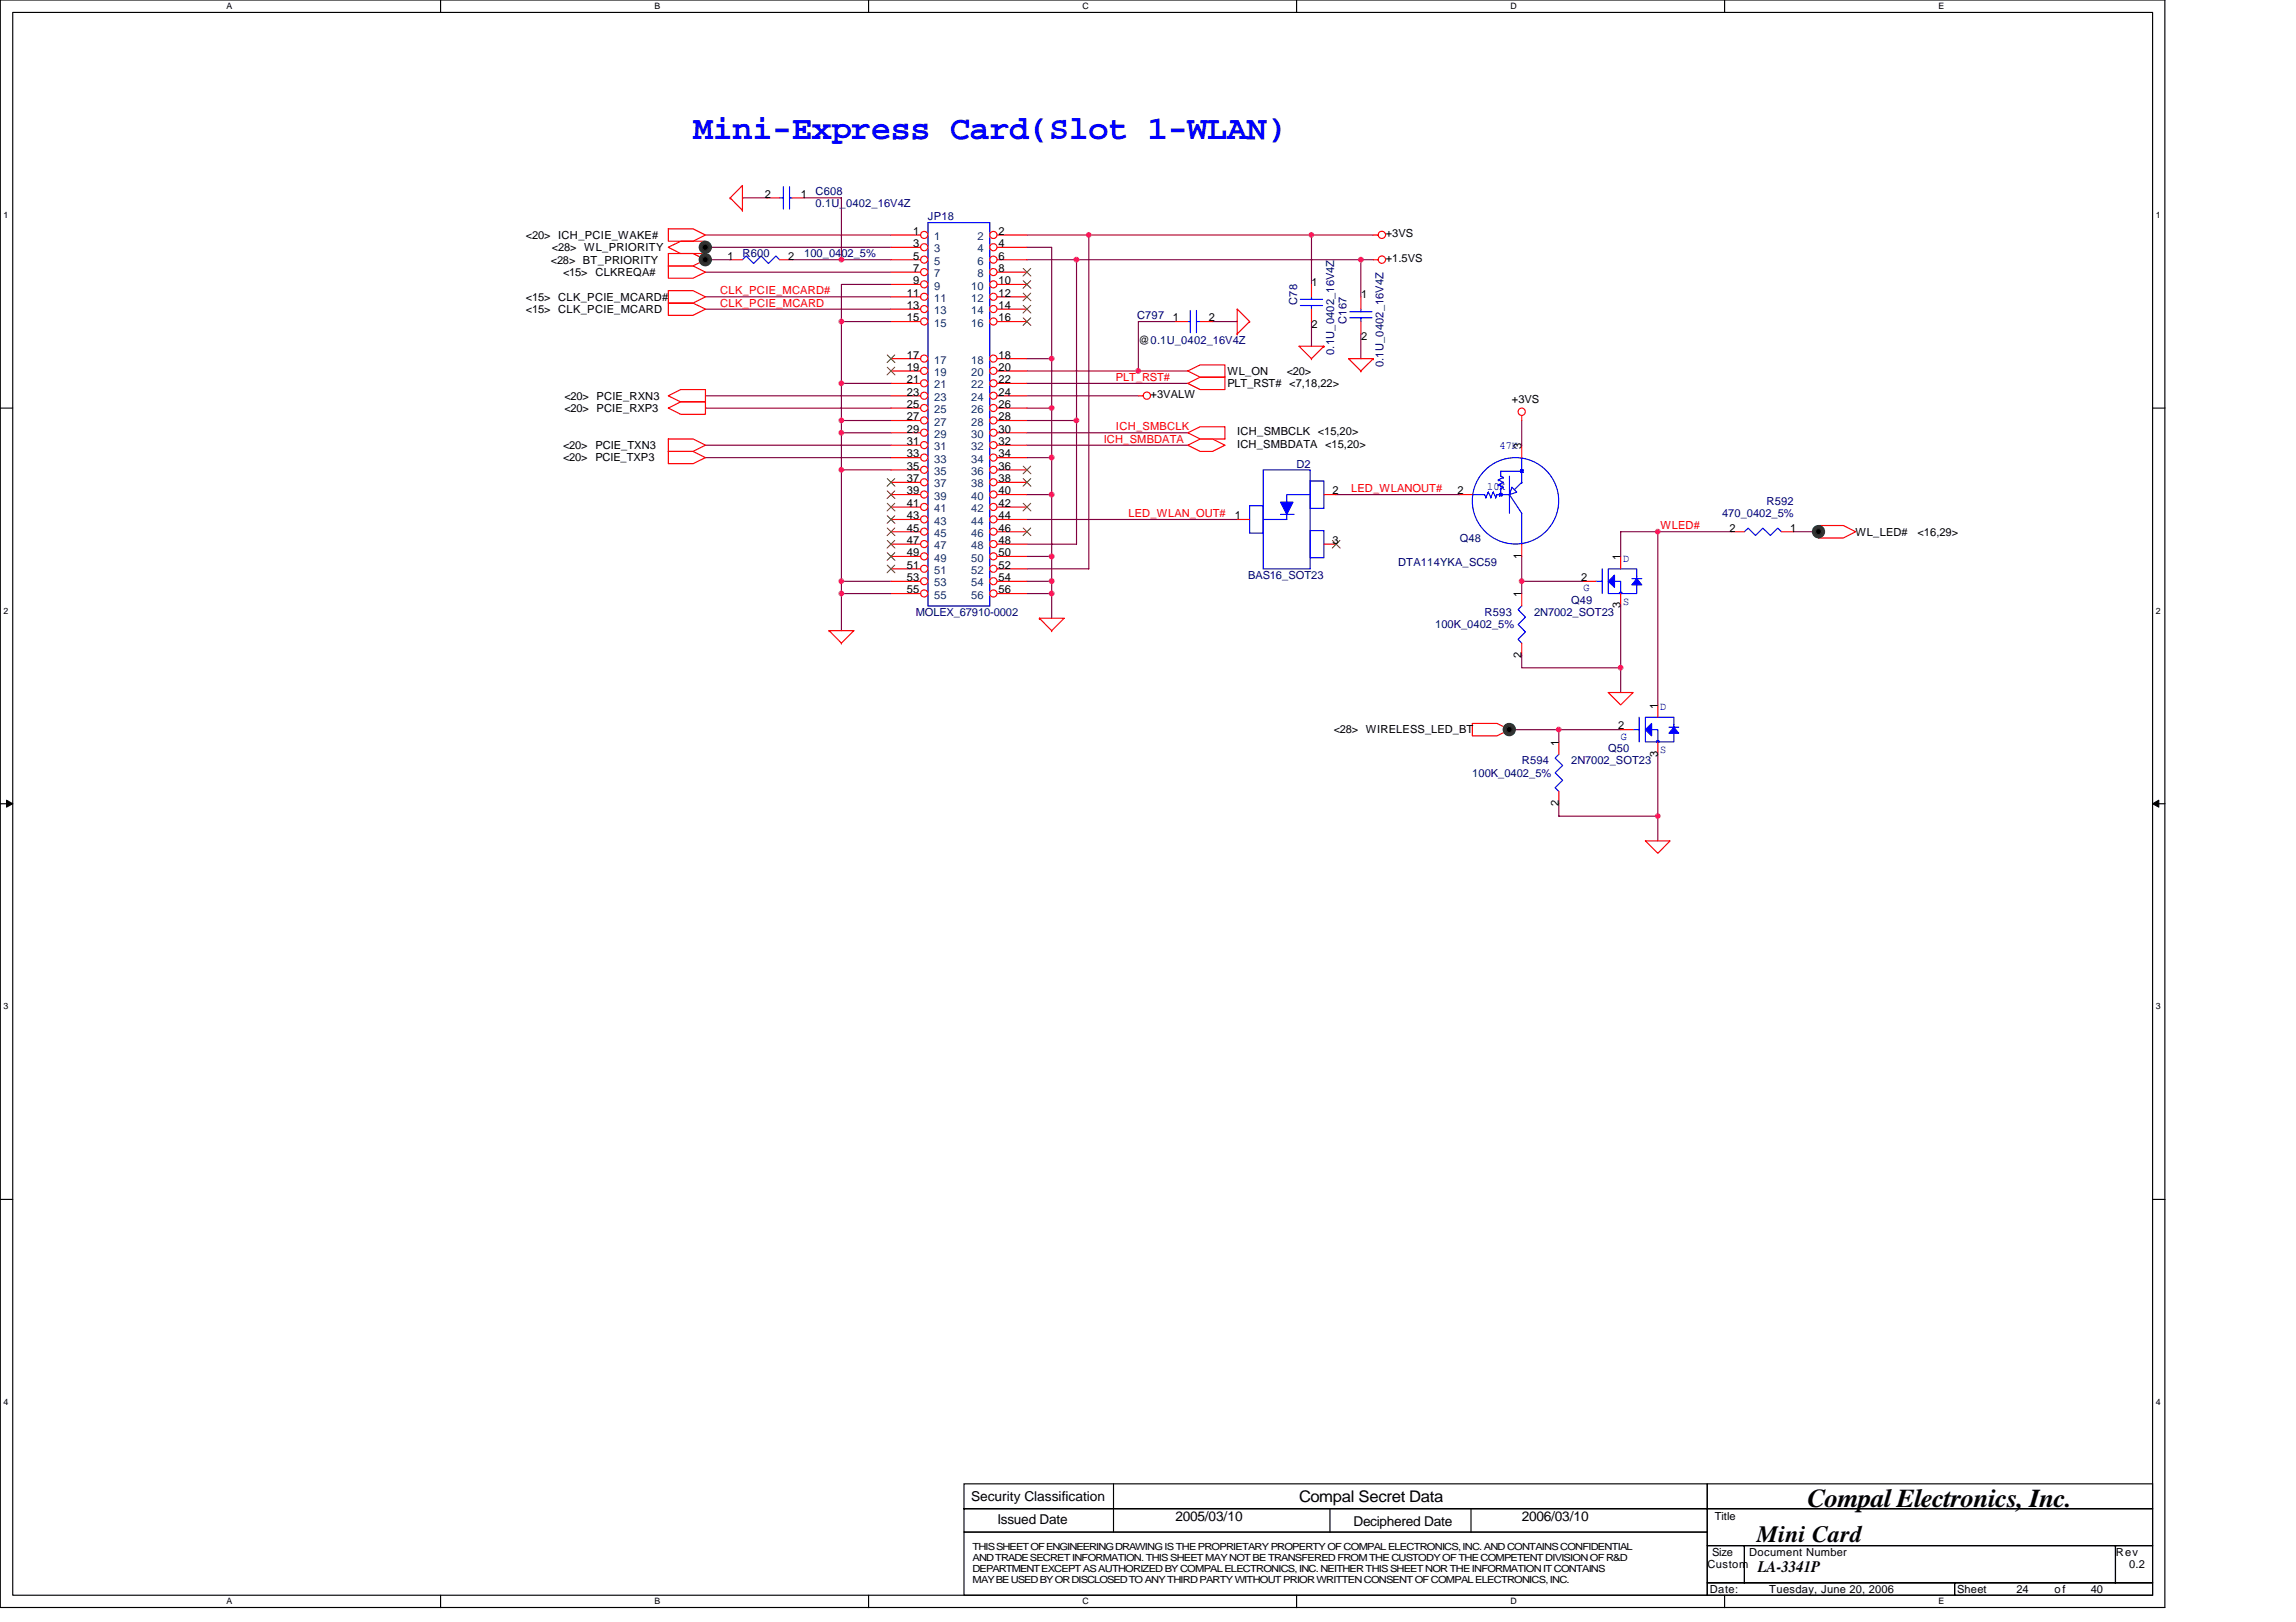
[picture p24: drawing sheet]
<svg xmlns="http://www.w3.org/2000/svg" width="297mm" height="210mm" viewBox="0 0 297 210" stroke-linecap="round" stroke-linejoin="round" font-family="sans-serif">
<defs><g id="words">
<text font-size="4.3" fill="#00f" x="89.7" y="18">Mini-Express Card(Slot 1-WLAN)</text>
<text font-size="3.3" x="233.8" y="195.1">Compal Electronics, Inc.</text>
<text font-size="3" x="227.3" y="199.6">Mini Card</text>
<g font-size="2.1">
<text x="168.1" y="194.4">Compal Secret Data</text>
<text x="227.4" y="203.5">LA-3341P</text>
</g>
<g font-size="1.8">
<text x="125.7" y="194.2">Security Classification</text>
<text x="129" y="197.3">Issued Date</text>
<text x="152.1" y="196.8">2005/03/10</text>
<text x="175.1" y="197.4">Deciphered Date</text>
<text x="196.9" y="196.8">2006/03/10</text>
</g>
<g font-size="1.4">
<text x="98.9" y="25.6">2</text>
<text x="103.6" y="25.6">1</text>
<text x="68" y="30.9">&lt;20&gt; ICH_PCIE_WAKE#</text>
<text x="71.3" y="34.1">&lt;28&gt; BT_PRIORITY</text>
<text x="71.4" y="32.5">&lt;28&gt; WL_PRIORITY</text>
<text x="72.9" y="35.7">&lt;15&gt; CLKREQA#</text>
<text x="94.1" y="33.6">1</text>
<text x="102" y="33.6">2</text>
<text x="118.1" y="32">3</text>
<text x="118.1" y="33.6">5</text>
<text x="118.1" y="35.2">7</text>
<text x="118.1" y="30.4">1</text>
<text x="129.2" y="32">4</text>
<text x="129.2" y="33.6">6</text>
<text x="129.2" y="35.2">8</text>
<text x="129.2" y="30.4">2</text>
<text x="179.3" y="30.7">+3VS</text>
<text x="179.3" y="34">+1.5VS</text>
<text x="68" y="38.9">&lt;15&gt; CLK_PCIE_MCARD#</text>
<text x="68" y="40.5">&lt;15&gt; CLK_PCIE_MCARD</text>
<text x="117.3" y="38.4">11</text>
<text x="117.3" y="40">13</text>
<text x="117.3" y="41.6">15</text>
<text x="118.1" y="36.8">9</text>
<text x="129.2" y="36.8">10</text>
<text x="129.2" y="38.4">12</text>
<text x="129.2" y="40">14</text>
<text x="129.2" y="41.6">16</text>
<text x="151.7" y="41.6">1</text>
<text x="156.4" y="41.6">2</text>
<text x="169.7" y="37">1</text>
<text x="176.1" y="38.6">1</text>
<text x="117.3" y="46.4">17</text>
<text x="117.3" y="48">19</text>
<text x="129.2" y="46.4">18</text>
<text x="129.2" y="48">20</text>
<text x="147.3" y="44.5">@0.1U_0402_16V4Z</text>
<text x="169.7" y="42.4">2</text>
<text x="176.1" y="44">2</text>
<text x="73" y="51.7">&lt;20&gt; PCIE_RXN3</text>
<text x="73" y="53.3">&lt;20&gt; PCIE_RXP3</text>
<text x="117.3" y="49.6">21</text>
<text x="117.3" y="51.2">23</text>
<text x="117.3" y="52.8">25</text>
<text x="129.2" y="49.6">22</text>
<text x="129.2" y="51.2">24</text>
<text x="129.2" y="52.8">26</text>
<text x="148.9" y="51.5">+3VALW</text>
<text x="158.8" y="48.5">WL_ON</text>
<text x="158.8" y="50.1">PLT_RST# &lt;7,18,22&gt;</text>
<text x="166.5" y="48.5">&lt;20&gt;</text>
<text x="195.6" y="52.2">+3VS</text>
<text x="72.9" y="58.1">&lt;20&gt; PCIE_TXN3</text>
<text x="72.9" y="59.7">&lt;20&gt; PCIE_TXP3</text>
<text x="117.3" y="54.4">27</text>
<text x="117.3" y="56">29</text>
<text x="117.3" y="57.6">31</text>
<text x="117.3" y="59.2">33</text>
<text x="129.2" y="54.4">28</text>
<text x="129.2" y="56">30</text>
<text x="129.2" y="57.6">32</text>
<text x="129.2" y="59.2">34</text>
<text x="160.1" y="56.3">ICH_SMBCLK &lt;15,20&gt;</text>
<text x="160.1" y="58">ICH_SMBDATA &lt;15,20&gt;</text>
<text x="196.8" y="58.1" transform="rotate(-90 196.8 58.1)">3</text>
<text x="117.3" y="60.8">35</text>
<text x="117.3" y="62.4">37</text>
<text x="117.3" y="64">39</text>
<text x="117.3" y="65.6">41</text>
<text x="129.2" y="60.8">36</text>
<text x="129.2" y="62.4">38</text>
<text x="129.2" y="64">40</text>
<text x="129.2" y="65.6">42</text>
<text x="172.4" y="64">2</text>
<text x="188.5" y="64">2</text>
<text x="117.3" y="67.2">43</text>
<text x="117.3" y="68.8">45</text>
<text x="117.3" y="70.4">47</text>
<text x="117.3" y="72">49</text>
<text x="129.2" y="67.2">44</text>
<text x="129.2" y="68.8">46</text>
<text x="129.2" y="70.4">48</text>
<text x="129.2" y="72">50</text>
<text x="159.7" y="67.2">1</text>
<text x="172.4" y="70.4">3</text>
<text x="223.7" y="68.8">2</text>
<text x="231.6" y="68.8">1</text>
<text x="240.1" y="69.3">WL_LED#</text>
<text x="248.1" y="69.3">&lt;16,29&gt;</text>
<text x="117.3" y="73.6">51</text>
<text x="117.3" y="75.2">53</text>
<text x="117.3" y="76.8">55</text>
<text x="129.2" y="73.6">52</text>
<text x="129.2" y="75.2">54</text>
<text x="129.2" y="76.8">56</text>
<text x="196.8" y="77.3" transform="rotate(-90 196.8 77.3)">1</text>
<text x="196.8" y="72.3" transform="rotate(-90 196.8 72.3)">1</text>
<text x="204.6" y="75.2">2</text>
<text x="209.7" y="72.5" transform="rotate(-90 209.7 72.5)">1</text>
<text x="209.7" y="78.7" transform="rotate(-90 209.7 78.7)">3</text>
<text x="196.8" y="85.2" transform="rotate(-90 196.8 85.2)">2</text>
<text x="172.5" y="94.9">&lt;28&gt; WIRELESS_LED_BT</text>
<text x="209.4" y="94.4">2</text>
<text x="214.5" y="91.7" transform="rotate(-90 214.5 91.7)">1</text>
<text x="201.7" y="96.5" transform="rotate(-90 201.7 96.5)">1</text>
<text x="214.5" y="97.9" transform="rotate(-90 214.5 97.9)">3</text>
<text x="201.7" y="104.4" transform="rotate(-90 201.7 104.4)">2</text>
<text x="221.8" y="196.7">Title</text>
<text x="220.9" y="202.9">Custom</text>
<text x="221.5" y="201.3">Size</text>
<text x="226.3" y="201.3">Document Number</text>
<text x="273.7" y="201.3">Rev</text>
<text x="275.4" y="202.9">0.2</text>
<text x="221.2" y="206.1">Date:</text>
<text x="228.9" y="206.1">Tuesday, June 20, 2006</text>
<text x="253.2" y="206.1">Sheet</text>
<text x="260.9" y="206.1">24</text>
<text x="265.8" y="206.1">of</text>
<text x="270.5" y="206.1">40</text>
</g>
<g font-size="1.4" fill="#000080">
<text x="105.5" y="25.3">C608</text>
<text x="105.5" y="26.7">0.1U_0402_16V4Z</text>
<text x="120.1" y="28.5">JP18</text>
<text x="96.1" y="33.3">R600</text>
<text x="104.1" y="33.3">100_0402_5%</text>
<text x="147.1" y="41.3">C797</text>
<text x="167.8" y="39.5" transform="rotate(-90 167.8 39.5)">C78</text>
<text x="174.2" y="41.9" transform="rotate(-90 174.2 41.9)">C167</text>
<text x="172.6" y="45.9" transform="rotate(-90 172.6 45.9)">0.1U_0402_16V4Z</text>
<text x="179" y="47.5" transform="rotate(-90 179 47.5)">0.1U_0402_16V4Z</text>
<text x="167.7" y="60.5">D2</text>
<text x="228.6" y="65.3">R592</text>
<text x="188.9" y="70.1">Q48</text>
<text x="222.8" y="66.9">470_0402_5%</text>
<text x="161.5" y="74.9">BAS16_SOT23</text>
<text x="180.9" y="73.3">DTA114YKA_SC59</text>
<text x="118.5" y="79.7">MOLEX_67910-0002</text>
<text x="185.7" y="81.3">100K_0402_5%</text>
<text x="192.1" y="79.7">R593</text>
<text x="198.5" y="79.7">2N7002_SOT23</text>
<text x="203.3" y="78.1">Q49</text>
<text x="190.5" y="100.5">100K_0402_5%</text>
<text x="196.9" y="98.9">R594</text>
<text x="203.3" y="98.9">2N7002_SOT23</text>
<text x="208.1" y="97.3">Q50</text>
</g>
<g font-size="1.4" fill="#004080">
<text x="120.9" y="32.7">3</text>
<text x="120.9" y="34.3">5</text>
<text x="120.9" y="35.9">7</text>
<text x="120.9" y="31.1">1</text>
<text x="126.4" y="32.7">4</text>
<text x="126.4" y="34.3">6</text>
<text x="126.4" y="35.9">8</text>
<text x="126.4" y="31.1">2</text>
<text x="120.9" y="37.5">9</text>
<text x="120.9" y="39.1">11</text>
<text x="120.9" y="40.7">13</text>
<text x="125.6" y="37.5">10</text>
<text x="125.6" y="39.1">12</text>
<text x="125.6" y="40.7">14</text>
<text x="120.9" y="42.3">15</text>
<text x="120.9" y="47.1">17</text>
<text x="125.6" y="42.3">16</text>
<text x="125.6" y="47.1">18</text>
<text x="120.9" y="48.7">19</text>
<text x="120.9" y="50.3">21</text>
<text x="120.9" y="51.9">23</text>
<text x="120.9" y="53.5">25</text>
<text x="125.6" y="48.7">20</text>
<text x="125.6" y="50.3">22</text>
<text x="125.6" y="51.9">24</text>
<text x="125.6" y="53.5">26</text>
<text x="120.9" y="55.1">27</text>
<text x="120.9" y="56.7">29</text>
<text x="120.9" y="58.3">31</text>
<text x="120.9" y="59.9">33</text>
<text x="125.6" y="55.1">28</text>
<text x="125.6" y="56.7">30</text>
<text x="125.6" y="58.3">32</text>
<text x="125.6" y="59.9">34</text>
<text x="120.9" y="61.5">35</text>
<text x="120.9" y="63.1">37</text>
<text x="120.9" y="64.7">39</text>
<text x="125.6" y="61.5">36</text>
<text x="125.6" y="63.1">38</text>
<text x="125.6" y="64.7">40</text>
<text x="120.9" y="66.3">41</text>
<text x="120.9" y="67.9">43</text>
<text x="120.9" y="69.5">45</text>
<text x="120.9" y="71.1">47</text>
<text x="125.6" y="66.3">42</text>
<text x="125.6" y="67.9">44</text>
<text x="125.6" y="69.5">46</text>
<text x="125.6" y="71.1">48</text>
<text x="120.9" y="72.7">49</text>
<text x="120.9" y="74.3">51</text>
<text x="120.9" y="75.9">53</text>
<text x="120.9" y="77.5">55</text>
<text x="125.6" y="72.7">50</text>
<text x="125.6" y="74.3">52</text>
<text x="125.6" y="75.9">54</text>
<text x="125.6" y="77.5">56</text>
</g>
<g font-size="1.4" fill="#f00">
<text x="93.2" y="39.7">CLK_PCIE_MCARD</text>
<text x="93.2" y="38.1">CLK_PCIE_MCARD#</text>
<text x="144.4" y="49.3">PLT_RST#</text>
<text x="142.8" y="57.3">ICH_SMBDATA</text>
<text x="144.4" y="55.7">ICH_SMBCLK</text>
<text x="174.8" y="63.7">LED_WLANOUT#</text>
<text x="146" y="66.9">LED_WLAN_OUT#</text>
<text x="214.8" y="68.5">WLED#</text>
</g>
<g font-size="1.4" fill="#00f">
<text x="194" y="58.1">47K</text>
<text x="192.4" y="63.4">10K</text>
<text x="204.9" y="76.5">G</text>
<text x="210" y="72.7">D</text>
<text x="210" y="78.3">S</text>
<text x="209.7" y="95.7">G</text>
<text x="214.8" y="91.9">D</text>
<text x="214.8" y="97.5">S</text>
</g>
<g font-size="1.3">
<text x="125.8" y="200.5">THIS SHEET OF ENGINEERING DRAWING IS THE PROPRIETARY PROPERTY OF COMPAL ELECTRONICS, INC. AND CONTAINS CONFIDENTIAL</text>
<text x="125.8" y="202">AND TRADE SECRET INFORMATION. THIS SHEET MAY NOT BE TRANSFERED FROM THE CUSTODY OF THE COMPETENT DIVISION OF R&amp;D</text>
<text x="125.8" y="203.5">DEPARTMENT EXCEPT AS AUTHORIZED BY COMPAL ELECTRONICS, INC. NEITHER THIS SHEET NOR THE INFORMATION IT CONTAINS</text>
<text x="125.8" y="204.9">MAY BE USED BY OR DISCLOSED TO ANY THIRD PARTY WITHOUT PRIOR WRITTEN CONSENT OF COMPAL ELECTRONICS, INC.</text>
</g>
<g font-size="1.1">
<text x="29.3" y="1.2">A</text>
<text x="84.7" y="1.2">B</text>
<text x="140" y="1.2">C</text>
<text x="195.4" y="1.2">D</text>
<text x="250.8" y="1.2">E</text>
<text x=".4" y="28.2">1</text>
<text x="278.9" y="28.2">1</text>
<text x=".4" y="79.4">2</text>
<text x="278.9" y="79.4">2</text>
<text x=".4" y="130.6">3</text>
<text x="278.9" y="130.6">3</text>
<text x=".4" y="181.8">4</text>
<text x="278.9" y="181.8">4</text>
<text x="29.3" y="207.6">A</text>
<text x="84.7" y="207.6">B</text>
<text x="140" y="207.6">C</text>
<text x="195.4" y="207.6">D</text>
<text x="250.8" y="207.6">E</text>
</g>
</g></defs>
<path d="M0 0h280.1v208h-280.1zM1.6 1.6h276.9v204.8h-276.9z" fill="none" stroke="#000" stroke-width=".15"/>
<g fill="#fff">
<path d="M29.3 .2h.8v1.2h-.8z"/>
<path d="M29.3 206.6h.8v1.3h-.8z"/>
</g>
<path d="M57 0v1.6M57 206.4v1.6" fill="none" stroke="#000" stroke-width=".15"/>
<g fill="#fff">
<path d="M84.7 .2h.7v1.2h-.7z"/>
<path d="M84.7 206.6h.7v1.3h-.7z"/>
</g>
<path d="M112.4 0v1.6M112.4 206.4v1.6" fill="none" stroke="#000" stroke-width=".15"/>
<g fill="#fff">
<path d="M140 .2h.8v1.2h-.8z"/>
<path d="M140 206.6h.8v1.3h-.8z"/>
</g>
<path d="M167.7 0v1.6M167.7 206.4v1.6" fill="none" stroke="#000" stroke-width=".15"/>
<g fill="#fff">
<path d="M195.4 .2h.8v1.2h-.8z"/>
<path d="M195.4 206.6h.8v1.3h-.8z"/>
</g>
<path d="M223.1 0v1.6M223.1 206.4v1.6" fill="none" stroke="#000" stroke-width=".15"/>
<g fill="#fff">
<path d="M250.8 .2h.7v1.2h-.7z"/>
<path d="M250.8 206.6h.7v1.3h-.7z"/>
<path d="M.4 27.2h.7v1.3h-.7z"/>
<path d="M278.9 27.2h.6v1.3h-.6z"/>
<path d="M.4 78.4h.7v1.3h-.7z"/>
<path d="M278.9 78.4h.6v1.3h-.6z"/>
</g>
<path d="M0 52.8h1.6M278.5 52.8h1.6" fill="none" stroke="#000" stroke-width=".15"/>
<g fill="#fff">
<path d="M.4 129.6h.7v1.3h-.7z"/>
<path d="M278.9 129.6h.6v1.3h-.6z"/>
</g>
<path d="M0 104h1.6M278.5 104h1.6" fill="none" stroke="#000" stroke-width=".15"/>
<path d="M.8 103.5l.8 .5-.8 .5zM278.5 104l.8-.5v1z" fill="#000" stroke="#000" stroke-width=".13"/>
<g fill="#fff">
<path d="M.4 180.8h.7v1.3h-.7z"/>
<path d="M278.9 180.8h.6v1.3h-.6z"/>
</g>
<g fill="none" stroke="#000" stroke-width=".15">
<path d="M0 155.2h1.6M278.5 155.2h1.6M124.7 192h96.2v3.2h-96.2zM124.7 195.2h96.2v3.1h-96.2zM124.7 198.3h96.2v8.1h-96.2zM144.1 192v6.3M172.1 195.2v3.1M190.3 195.2v3.1M220.9 192h57.6v3.2h-57.6zM220.9 195.2h57.6v4.8h-57.6zM220.9 200h4.8v4.8h-4.8zM220.9 204.8h32v1.6h-32z"/>
<path d="M225.7 200h48v4.8h-48zM252.9 204.8h25.6v1.6h-25.6zM273.7 200h4.8v4.8h-4.8z"/>
</g>
<g fill="none" stroke="#800040" stroke-width=".15">
<path d="M91.3 30.4h24M91.3 35.2h24M91.3 32h24M91.3 33.6h3.2M91.3 38.4h24M96.1 25.6h3.2M102.5 33.6h12.8M104.1 25.6h4.8v8M115.3 36.8h-6.4v24M132.9 33.6h6.4v20.8M132.9 30.4h8v43.2h-8M132.9 32h3.2v40"/>
<path d="M139.3 33.6h36.8v4.8M140.9 30.4h36.8M169.7 30.4v6.4M176.1 33.6h1.6M91.3 51.2h24M91.3 52.8h24M91.3 59.2h24M91.3 57.6h24M91.3 40h24M108.9 49.6h6.4M108.9 41.6h6.4M108.9 54.4h6.4"/>
<path d="M108.9 56h6.4M132.9 51.2h14.4M132.9 52.8h3.2M132.9 59.2h3.2M132.9 57.6h20.8M132.9 49.6h20.8M132.9 54.4h6.4M132.9 56h20.8M132.9 46.4h3.2M132.9 48h20.8M139.3 54.4v16h-6.4M152.1 41.6h-4.8v6.4"/>
<path d="M156.9 41.6h3.2M169.7 41.6v3.2M176.1 43.2v3.2M196.9 54.4v3.2M108.9 60.8v14.4h6.4M108.9 75.2v1.6h6.4M108.9 60.8h6.4M108.9 76.8v4.8M132.9 64h3.2M132.9 72h3.2M132.9 67.2h27.2M136.1 72v3.2h-3.2"/>
<path d="M136.1 75.2v1.6h-3.2M136.1 76.8v3.2M172.9 64h16M196.9 72v4.8M196.9 75.2h8M209.7 72v-3.2h4.8v22.4M209.7 78.4v8h-12.8v-1.6M214.5 68.8h9.6M232.1 68.8h3.2M195.3 94.4h6.4v1.6M201.7 94.4h8M209.7 86.4v3.2"/>
<path d="M214.5 97.6v11.2M201.7 104v1.6h12.8"/>
</g>
<g fill="none" stroke="#f00" stroke-width=".15">
<path d="M86.5 29.6h3.2l1.6 .8-1.6 .8h-3.2zM86.5 34.4h3.2l1.6 .8-1.6 .8h-3.2zM86.5 37.6h3.2l1.6 .8-1.6 .8h-3.2zM86.5 39.2h3.2l1.6 .8-1.6 .8h-3.2zM86.5 32l1.6-.8h3.2v1.6h-3.2zM86.5 32.8h3.2l1.6 .8-1.6 .8h-3.2zM94.5 25.6h.1M94.5 33.6h1.6M94.5 25.6l1.6-1.6v3.2M94.5 25.6l1.6 1.6M96.1 27.2h.1M100.9 33.6h1.6"/>
<path d="M177.7 30.4h.6M177.7 33.6h.6M86.5 51.2l1.6-.8h3.2v1.6h-3.2zM86.5 52.8l1.6-.8h3.2v1.6h-3.2zM86.5 56.8h3.2l1.6 .8-1.6 .8h-3.2zM86.5 58.4h3.2l1.6 .8-1.6 .8h-3.2zM147.3 51.2h.6M152.1 41.6h1.6M153.7 48l1.6-.8h3.2v1.6h-3.2zM153.7 49.6l1.6-.8h3.2v1.6h-3.2zM153.7 56l1.6-.8h3.2v1.6h-3.2zM153.7 57.6l1.6-.8h1.6l1.6 .8-1.6 .8h-1.6z"/>
<path d="M155.3 41.6h1.6M160.1 43.2h.1M161.7 41.6h.1M161.7 41.6l-1.6-1.6v3.2M161.7 41.6l-1.6 1.6M169.7 46.4h.1M171.3 44.8h.1M171.3 44.8h-3.2l1.6 1.6M171.3 44.8l-1.6 1.6M176.1 48h.1M177.7 46.4h.1M177.7 46.4h-3.2l1.6 1.6"/>
<path d="M177.7 46.4l-1.6 1.6M196.9 53.8v.6M160.1 67.2h1.6M171.3 70.4h1.6M171.3 64h1.6M224.1 68.8h1.6M230.5 68.8h1.6M235.3 68h3.2l1.6 .8-1.6 .8h-3.2zM107.3 81.6h.1M107.3 81.6h3.2l-1.6 1.6M107.3 81.6l1.6 1.6M108.9 83.2h.1"/>
<path d="M134.5 80h.1M134.5 80h3.2l-1.6 1.6M134.5 80l1.6 1.6M136.1 81.6h.1M190.5 93.6h3.2l1.6 .8-1.6 .8h-3.2zM201.7 96v1.6M208.1 89.6h3.2l-1.6 1.6zM201.7 102.4v1.6M212.9 108.8h3.2l-1.6 1.6z"/>
<circle cx="178.8" cy="33.6" r=".48"/>
<circle cx="178.8" cy="30.4" r=".47"/>
<circle cx="148.4" cy="51.2" r=".47"/>
<circle cx="196.9" cy="53.3" r=".47"/>
</g>
<g fill="#008000" stroke="#008000" stroke-width=".15">
<circle cx="91.2" cy="33.6" r=".79"/>
<circle cx="91.2" cy="32" r=".78"/>
<circle cx="195.3" cy="94.4" r=".79"/>
<circle cx="235.3" cy="68.8" r=".79"/>
</g>
<g fill="#000" stroke="#008000" stroke-width=".15">
<circle cx="91.2" cy="33.6" r=".39"/>
<circle cx="91.2" cy="32" r=".4"/>
<circle cx="235.3" cy="68.8" r=".39"/>
<circle cx="195.3" cy="94.4" r=".39"/>
</g>
<g fill="none" stroke="#00f" stroke-width=".15">
<path d="M96.1 33.6l.4-.5 1 1 1-1 .9 1 1-1 .5 .5M120.1 28.8h8v49.6h-8zM153.7 41.6h.3M154 40.2v2.9M154.8 41.6h.5M154.8 40.2v2.9M161.7 65.4h1.7v3.6h-1.7zM163.4 60.8h6.1v12.8h-6.1zM165.7 66.6h1.7M169.5 62.3h1.8v3.5h-1.8zM169.5 68.7h1.8v3.5h-1.8zM169.5 64h-3v3.2h-3.1"/>
<path d="M225.7 68.8l.5-.5 .9 1 1-1 .9 1 1-1 .5 .5M201.7 97.6l-.5 .5 1 1-1 .9 1 1-1 .9 .5 .5"/>
</g>
<path d="M165.7 65h1.6l-.8 1.6z" fill-rule="evenodd" fill="#00f" stroke="#00f" stroke-width=".15"/>
<path d="M172.4 69.9l1 1M173.4 69.9l-1 1" fill="none" stroke="#804000" stroke-width=".13"/>
<circle cx="119.6" cy="32" r=".46" fill="#fff" stroke="#f00" stroke-width=".15"/>
<path d="M115.3 32h3.8" fill="none" stroke="#f00" stroke-width=".15"/>
<circle cx="128.5" cy="32" r=".46" fill="#fff" stroke="#f00" stroke-width=".15"/>
<path d="M129 32h3.9" fill="none" stroke="#f00" stroke-width=".15"/>
<circle cx="119.6" cy="33.6" r=".46" fill="#fff" stroke="#f00" stroke-width=".15"/>
<path d="M115.3 33.6h3.8" fill="none" stroke="#f00" stroke-width=".15"/>
<circle cx="128.5" cy="33.6" r=".46" fill="#fff" stroke="#f00" stroke-width=".15"/>
<path d="M129 33.6h3.9" fill="none" stroke="#f00" stroke-width=".15"/>
<circle cx="119.6" cy="35.2" r=".46" fill="#fff" stroke="#f00" stroke-width=".15"/>
<path d="M115.3 35.2h3.8" fill="none" stroke="#f00" stroke-width=".15"/>
<circle cx="128.5" cy="35.2" r=".46" fill="#fff" stroke="#f00" stroke-width=".15"/>
<path d="M129 35.2h3.9" fill="none" stroke="#f00" stroke-width=".15"/>
<path d="M132.4 34.7l1 1M133.3 34.7l-.9 1" fill="none" stroke="#804000" stroke-width=".13"/>
<circle cx="119.6" cy="36.8" r=".46" fill="#fff" stroke="#f00" stroke-width=".15"/>
<path d="M115.3 36.8h3.8" fill="none" stroke="#f00" stroke-width=".15"/>
<circle cx="128.5" cy="36.8" r=".46" fill="#fff" stroke="#f00" stroke-width=".15"/>
<path d="M129 36.8h3.9" fill="none" stroke="#f00" stroke-width=".15"/>
<path d="M132.4 36.3l1 1M133.3 36.3l-.9 1" fill="none" stroke="#804000" stroke-width=".13"/>
<circle cx="119.6" cy="38.4" r=".46" fill="#fff" stroke="#f00" stroke-width=".15"/>
<path d="M115.3 38.4h3.8" fill="none" stroke="#f00" stroke-width=".15"/>
<circle cx="128.5" cy="38.4" r=".46" fill="#fff" stroke="#f00" stroke-width=".15"/>
<path d="M129 38.4h3.9" fill="none" stroke="#f00" stroke-width=".15"/>
<path d="M132.4 37.9l1 1M133.3 37.9l-.9 1" fill="none" stroke="#804000" stroke-width=".13"/>
<circle cx="119.6" cy="40" r=".46" fill="#fff" stroke="#f00" stroke-width=".15"/>
<path d="M115.3 40h3.8" fill="none" stroke="#f00" stroke-width=".15"/>
<circle cx="128.5" cy="40" r=".46" fill="#fff" stroke="#f00" stroke-width=".15"/>
<path d="M129 40h3.9" fill="none" stroke="#f00" stroke-width=".15"/>
<path d="M132.4 39.5l1 1M133.3 39.5l-.9 1" fill="none" stroke="#804000" stroke-width=".13"/>
<circle cx="119.6" cy="41.6" r=".46" fill="#fff" stroke="#f00" stroke-width=".15"/>
<path d="M115.3 41.6h3.8" fill="none" stroke="#f00" stroke-width=".15"/>
<circle cx="128.5" cy="41.6" r=".46" fill="#fff" stroke="#f00" stroke-width=".15"/>
<path d="M129 41.6h3.9" fill="none" stroke="#f00" stroke-width=".15"/>
<path d="M132.4 41.1l1 1M133.3 41.1l-.9 1" fill="none" stroke="#804000" stroke-width=".13"/>
<circle cx="119.6" cy="46.4" r=".46" fill="#fff" stroke="#f00" stroke-width=".15"/>
<path d="M115.3 46.4h3.8" fill="none" stroke="#f00" stroke-width=".15"/>
<path d="M114.8 45.9l1 1M115.8 45.9l-1 1" fill="none" stroke="#804000" stroke-width=".13"/>
<circle cx="128.5" cy="46.4" r=".46" fill="#fff" stroke="#f00" stroke-width=".15"/>
<path d="M129 46.4h3.9" fill="none" stroke="#f00" stroke-width=".15"/>
<circle cx="119.6" cy="48" r=".46" fill="#fff" stroke="#f00" stroke-width=".15"/>
<path d="M115.3 48h3.8" fill="none" stroke="#f00" stroke-width=".15"/>
<path d="M114.8 47.5l1 1M115.8 47.5l-1 1" fill="none" stroke="#804000" stroke-width=".13"/>
<circle cx="128.5" cy="48" r=".46" fill="#fff" stroke="#f00" stroke-width=".15"/>
<path d="M129 48h3.9" fill="none" stroke="#f00" stroke-width=".15"/>
<circle cx="119.6" cy="49.6" r=".46" fill="#fff" stroke="#f00" stroke-width=".15"/>
<path d="M115.3 49.6h3.8" fill="none" stroke="#f00" stroke-width=".15"/>
<circle cx="128.5" cy="49.6" r=".46" fill="#fff" stroke="#f00" stroke-width=".15"/>
<path d="M129 49.6h3.9" fill="none" stroke="#f00" stroke-width=".15"/>
<circle cx="119.6" cy="51.2" r=".46" fill="#fff" stroke="#f00" stroke-width=".15"/>
<path d="M115.3 51.2h3.8" fill="none" stroke="#f00" stroke-width=".15"/>
<circle cx="128.5" cy="51.2" r=".46" fill="#fff" stroke="#f00" stroke-width=".15"/>
<path d="M129 51.2h3.9" fill="none" stroke="#f00" stroke-width=".15"/>
<circle cx="119.6" cy="52.8" r=".46" fill="#fff" stroke="#f00" stroke-width=".15"/>
<path d="M115.3 52.8h3.8" fill="none" stroke="#f00" stroke-width=".15"/>
<circle cx="128.5" cy="52.8" r=".46" fill="#fff" stroke="#f00" stroke-width=".15"/>
<path d="M129 52.8h3.9" fill="none" stroke="#f00" stroke-width=".15"/>
<circle cx="119.6" cy="54.4" r=".46" fill="#fff" stroke="#f00" stroke-width=".15"/>
<path d="M115.3 54.4h3.8" fill="none" stroke="#f00" stroke-width=".15"/>
<circle cx="128.5" cy="54.4" r=".46" fill="#fff" stroke="#f00" stroke-width=".15"/>
<path d="M129 54.4h3.9" fill="none" stroke="#f00" stroke-width=".15"/>
<circle cx="119.6" cy="56" r=".46" fill="#fff" stroke="#f00" stroke-width=".15"/>
<path d="M115.3 56h3.8" fill="none" stroke="#f00" stroke-width=".15"/>
<circle cx="128.5" cy="56" r=".46" fill="#fff" stroke="#f00" stroke-width=".15"/>
<path d="M129 56h3.9" fill="none" stroke="#f00" stroke-width=".15"/>
<circle cx="119.6" cy="57.6" r=".46" fill="#fff" stroke="#f00" stroke-width=".15"/>
<path d="M115.3 57.6h3.8" fill="none" stroke="#f00" stroke-width=".15"/>
<circle cx="128.5" cy="57.6" r=".46" fill="#fff" stroke="#f00" stroke-width=".15"/>
<path d="M129 57.6h3.9" fill="none" stroke="#f00" stroke-width=".15"/>
<circle cx="119.6" cy="59.2" r=".46" fill="#fff" stroke="#f00" stroke-width=".15"/>
<path d="M115.3 59.2h3.8" fill="none" stroke="#f00" stroke-width=".15"/>
<circle cx="128.5" cy="59.2" r=".46" fill="#fff" stroke="#f00" stroke-width=".15"/>
<path d="M129 59.2h3.9" fill="none" stroke="#f00" stroke-width=".15"/>
<circle cx="119.6" cy="60.8" r=".46" fill="#fff" stroke="#f00" stroke-width=".15"/>
<path d="M115.3 60.8h3.8" fill="none" stroke="#f00" stroke-width=".15"/>
<circle cx="128.5" cy="60.8" r=".46" fill="#fff" stroke="#f00" stroke-width=".15"/>
<path d="M129 60.8h3.9" fill="none" stroke="#f00" stroke-width=".15"/>
<path d="M132.4 60.3l1 1M133.3 60.3l-.9 1" fill="none" stroke="#804000" stroke-width=".13"/>
<circle cx="119.6" cy="62.4" r=".46" fill="#fff" stroke="#f00" stroke-width=".15"/>
<path d="M115.3 62.4h3.8" fill="none" stroke="#f00" stroke-width=".15"/>
<path d="M114.8 61.9l1 1M115.8 61.9l-1 1" fill="none" stroke="#804000" stroke-width=".13"/>
<circle cx="128.5" cy="62.4" r=".46" fill="#fff" stroke="#f00" stroke-width=".15"/>
<path d="M129 62.4h3.9" fill="none" stroke="#f00" stroke-width=".15"/>
<path d="M132.4 61.9l1 1M133.3 61.9l-.9 1" fill="none" stroke="#804000" stroke-width=".13"/>
<circle cx="119.6" cy="64" r=".46" fill="#fff" stroke="#f00" stroke-width=".15"/>
<path d="M115.3 64h3.8" fill="none" stroke="#f00" stroke-width=".15"/>
<path d="M114.8 63.5l1 1M115.8 63.5l-1 1" fill="none" stroke="#804000" stroke-width=".13"/>
<circle cx="128.5" cy="64" r=".46" fill="#fff" stroke="#f00" stroke-width=".15"/>
<path d="M129 64h3.9" fill="none" stroke="#f00" stroke-width=".15"/>
<circle cx="119.6" cy="65.6" r=".46" fill="#fff" stroke="#f00" stroke-width=".15"/>
<path d="M115.3 65.6h3.8" fill="none" stroke="#f00" stroke-width=".15"/>
<path d="M114.8 65.1l1 1M115.8 65.1l-1 1" fill="none" stroke="#804000" stroke-width=".13"/>
<circle cx="128.5" cy="65.6" r=".46" fill="#fff" stroke="#f00" stroke-width=".15"/>
<path d="M129 65.6h3.9" fill="none" stroke="#f00" stroke-width=".15"/>
<path d="M132.4 65.1l1 1M133.3 65.1l-.9 1" fill="none" stroke="#804000" stroke-width=".13"/>
<circle cx="119.6" cy="67.2" r=".46" fill="#fff" stroke="#f00" stroke-width=".15"/>
<path d="M115.3 67.2h3.8" fill="none" stroke="#f00" stroke-width=".15"/>
<path d="M114.8 66.7l1 1M115.8 66.7l-1 1" fill="none" stroke="#804000" stroke-width=".13"/>
<circle cx="128.5" cy="67.2" r=".46" fill="#fff" stroke="#f00" stroke-width=".15"/>
<path d="M129 67.2h3.9" fill="none" stroke="#f00" stroke-width=".15"/>
<circle cx="119.6" cy="68.8" r=".46" fill="#fff" stroke="#f00" stroke-width=".15"/>
<path d="M115.3 68.8h3.8" fill="none" stroke="#f00" stroke-width=".15"/>
<path d="M114.8 68.3l1 1M115.8 68.3l-1 1" fill="none" stroke="#804000" stroke-width=".13"/>
<circle cx="128.5" cy="68.8" r=".46" fill="#fff" stroke="#f00" stroke-width=".15"/>
<path d="M129 68.8h3.9" fill="none" stroke="#f00" stroke-width=".15"/>
<path d="M132.4 68.3l1 1M133.3 68.3l-.9 1" fill="none" stroke="#804000" stroke-width=".13"/>
<circle cx="119.6" cy="70.4" r=".46" fill="#fff" stroke="#f00" stroke-width=".15"/>
<path d="M115.3 70.4h3.8" fill="none" stroke="#f00" stroke-width=".15"/>
<path d="M114.8 69.9l1 1M115.8 69.9l-1 1" fill="none" stroke="#804000" stroke-width=".13"/>
<circle cx="128.5" cy="70.4" r=".46" fill="#fff" stroke="#f00" stroke-width=".15"/>
<path d="M129 70.4h3.9" fill="none" stroke="#f00" stroke-width=".15"/>
<circle cx="119.6" cy="72" r=".46" fill="#fff" stroke="#f00" stroke-width=".15"/>
<path d="M115.3 72h3.8" fill="none" stroke="#f00" stroke-width=".15"/>
<path d="M114.8 71.5l1 1M115.8 71.5l-1 1" fill="none" stroke="#804000" stroke-width=".13"/>
<circle cx="128.5" cy="72" r=".46" fill="#fff" stroke="#f00" stroke-width=".15"/>
<path d="M129 72h3.9" fill="none" stroke="#f00" stroke-width=".15"/>
<circle cx="119.6" cy="73.6" r=".46" fill="#fff" stroke="#f00" stroke-width=".15"/>
<path d="M115.3 73.6h3.8" fill="none" stroke="#f00" stroke-width=".15"/>
<path d="M114.8 73.1l1 1M115.8 73.1l-1 1" fill="none" stroke="#804000" stroke-width=".13"/>
<circle cx="128.5" cy="73.6" r=".46" fill="#fff" stroke="#f00" stroke-width=".15"/>
<path d="M129 73.6h3.9" fill="none" stroke="#f00" stroke-width=".15"/>
<circle cx="119.6" cy="30.4" r=".46" fill="#fff" stroke="#f00" stroke-width=".15"/>
<path d="M115.3 30.4h3.8" fill="none" stroke="#f00" stroke-width=".15"/>
<circle cx="128.5" cy="30.4" r=".46" fill="#fff" stroke="#f00" stroke-width=".15"/>
<path d="M129 30.4h3.9" fill="none" stroke="#f00" stroke-width=".15"/>
<circle cx="119.6" cy="75.2" r=".46" fill="#fff" stroke="#f00" stroke-width=".15"/>
<path d="M115.3 75.2h3.8" fill="none" stroke="#f00" stroke-width=".15"/>
<circle cx="128.5" cy="75.2" r=".46" fill="#fff" stroke="#f00" stroke-width=".15"/>
<path d="M129 75.2h3.9" fill="none" stroke="#f00" stroke-width=".15"/>
<circle cx="119.6" cy="76.8" r=".46" fill="#fff" stroke="#f00" stroke-width=".15"/>
<path d="M115.3 76.8h3.8" fill="none" stroke="#f00" stroke-width=".15"/>
<circle cx="128.5" cy="76.8" r=".46" fill="#fff" stroke="#f00" stroke-width=".15"/>
<g fill="none" stroke="#f00" stroke-width=".15">
<path d="M99.3 25.6h1.6M102.5 25.6h1.6M169.7 36.8v1.6M176.1 38.4v1.6M169.7 40v1.6M176.1 41.6v1.6M196.9 57.6v1.6M129 76.8h3.9M188.9 64h1.6M196.9 70.4v1.6M196.9 76.8v1.6M204.9 75.2h1.6"/>
<path d="M209.7 72v1.6M209.7 76.8v1.6M196.9 83.2v1.6M209.7 94.4h1.6M214.5 91.2v1.6M214.5 96v1.6"/>
</g>
<g fill="none" stroke="#00f" stroke-width=".15">
<path d="M100.9 25.6h.4M101.3 24.2v2.9M102.1 25.6h.4M102.1 24.2v2.9M168.2 39.5h2.9M168.2 38.7h2.9M169.7 38.4v.3M169.7 39.5v.5M174.6 41.1h2.9M174.6 40.3h2.9M176.1 40v.3M176.1 41.1v.5"/>
<path d="M196.9 59.2v3.2M190.5 64h1.6l.1 .3M192.2 64.3h.1M192.5 63.7h.1M192.5 63.7l.4 .6M192.5 63.7l-.3 .6M192.9 64.3h.1M193.2 63.7h.1M193.2 63.7l.3 .6M193.2 63.7l-.3 .6M193.5 64.3h.1M193.8 62.7h.1"/>
<path d="M193.8 62.1h.1M193.8 62.7l.7 .4M193.8 62.1l.7 .3M194 63.9h.3v.3h-.3zM194.5 63.1h.1M194.5 62.4h.1M194.5 61.8h.1M194.5 63.1l-.3 .1v.8M194.5 62.4l-.7 .3M194.5 61.8l-.7 .3M195.3 64h.1M195.3 64l1.6 2.4v4"/>
<path d="M195.3 61.6v4.8M195.3 64h-1.6l-.2 .3M195.6 63.1l.6 .6-.9 .3zM196.7 60.8h.3v.3h-.3zM196.9 62.4h.1M196.9 78.4l-.5 .5 1 1-1 .9 1 1-1 .9 .5 .5M196.9 62.4l-1 1M196.9 61h-2.7v.6l.3 .2M206.5 75.2h.8M207.3 73.6v3.2M211.1 74.9h1.3M211.7 74.9v-1.3h-3.6v3.2h1.6v-1.6h-.8"/>
<path d="M211.7 75.7v1.1h-2h.1v-.1h-.3v.1M211.3 94.4h.8M212.1 92.8v3.2M215.9 94.1h1.3M216.6 94.1v-1.3h-3.7v3.2h1.6v-1.6h-.8M216.6 94.9v1.1h-2.1h.1v-.1h-.3v.1"/>
<circle cx="196.1" cy="64.8" r="5.6"/>
</g>
<g fill="#00f" stroke="#00f" stroke-width=".15">
<path d="M208.9 74.4v1.6l-.8-.8z" fill-rule="evenodd"/>
<path d="M211.7 74.9l.7 .8h-1.3z" fill-rule="evenodd"/>
<path d="M213.7 93.6v1.6l-.8-.8z" fill-rule="evenodd"/>
<path d="M216.6 94.1l.6 .8h-1.3z" fill-rule="evenodd"/>
</g>
<g fill="#f0f" stroke="#f0f" stroke-width=".15">
<circle cx="108.8" cy="76.8" r=".31"/>
<circle cx="108.8" cy="54.4" r=".31"/>
<circle cx="108.8" cy="41.6" r=".31"/>
<circle cx="108.8" cy="49.6" r=".31"/>
<circle cx="108.8" cy="56" r=".32"/>
<circle cx="169.7" cy="30.4" r=".31"/>
<circle cx="176.1" cy="33.6" r=".31"/>
<circle cx="147.3" cy="48" r=".32"/>
<circle cx="139.3" cy="54.4" r=".31"/>
<circle cx="139.3" cy="33.6" r=".31"/>
<circle cx="140.8" cy="30.4" r=".31"/>
<circle cx="136.1" cy="52.8" r=".31"/>
<circle cx="136.1" cy="59.2" r=".32"/>
<circle cx="136.1" cy="46.4" r=".31"/>
<circle cx="136.1" cy="76.8" r=".31"/>
<circle cx="136.1" cy="64" r=".32"/>
<circle cx="108.8" cy="33.6" r=".31"/>
<circle cx="214.5" cy="68.8" r=".31"/>
<circle cx="214.5" cy="105.6" r=".31"/>
<circle cx="196.8" cy="75.2" r=".32"/>
<circle cx="209.7" cy="86.4" r=".31"/>
<circle cx="201.7" cy="94.4" r=".31"/>
<circle cx="108.8" cy="60.8" r=".31"/>
<circle cx="108.8" cy="75.2" r=".32"/>
<circle cx="136.1" cy="72" r=".32"/>
<circle cx="136.1" cy="75.2" r=".32"/>
</g>
<use href="#words"/>
</svg>
